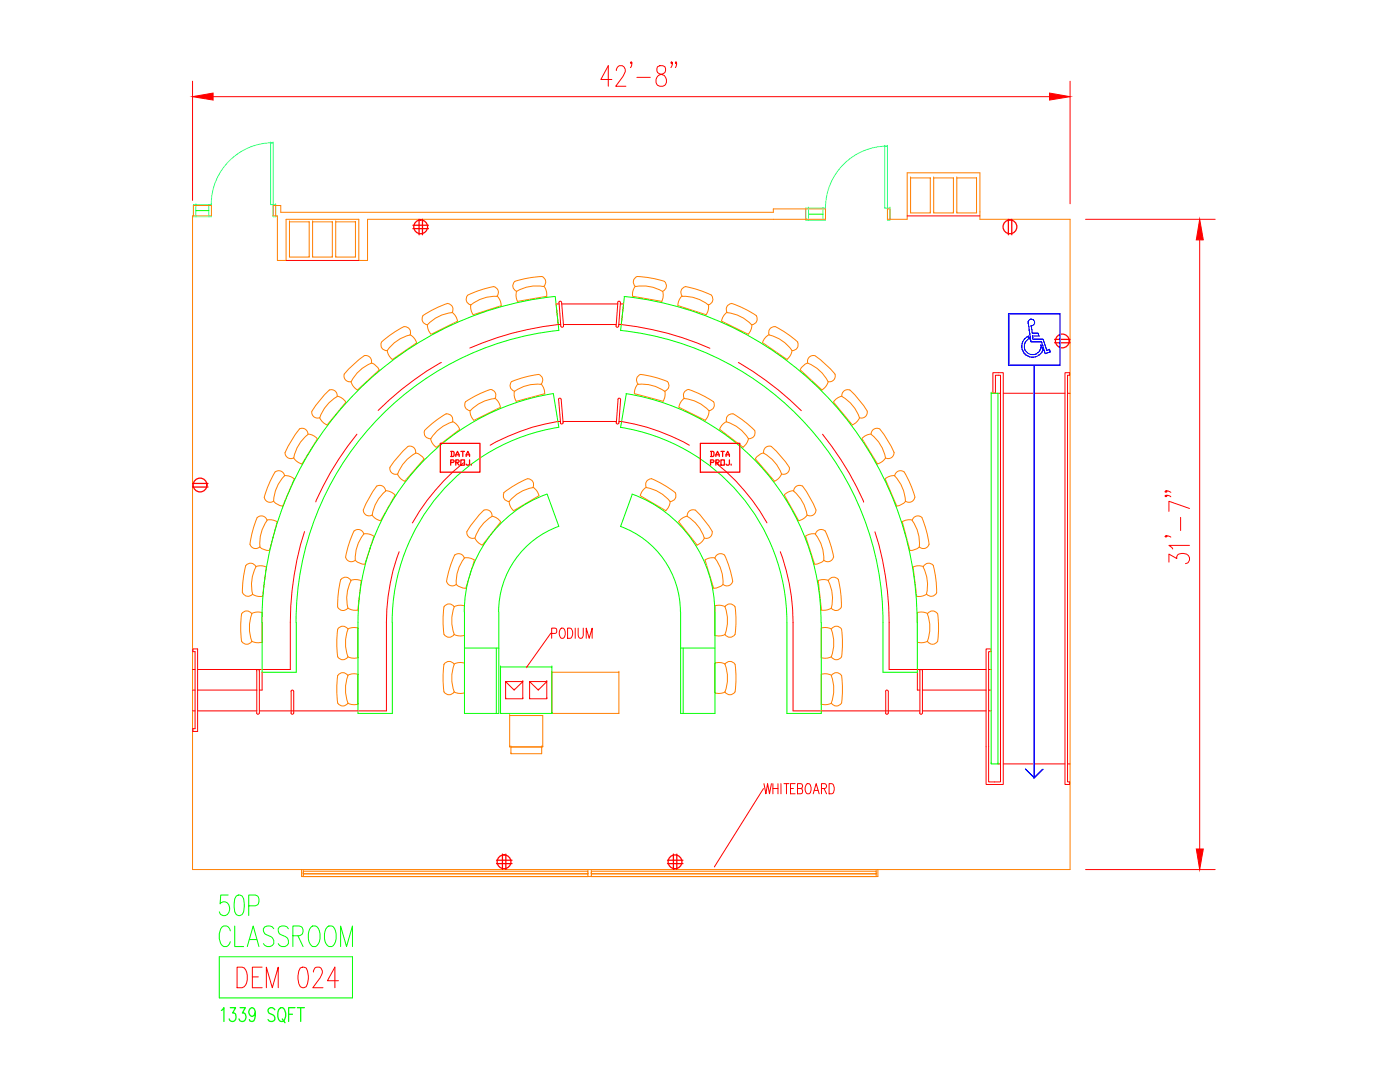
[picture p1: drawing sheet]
<svg xmlns="http://www.w3.org/2000/svg" width="279mm" height="216mm" viewBox="0 0 279 216" stroke-linecap="round" stroke-linejoin="round" font-family="sans-serif">
<!-- layer: A-ANNO-NOTE -->
<g fill="none" stroke="#f00" stroke-width=".2">
<path d="M38.4 16.2v23.8M42.5 19.3h167M122.1 15.9h-2.2l1.5-2.8v4.1M123 14.1a1.07 1.07 0 0 1 .6-1h.6a1.09 1.09 0 0 1 .4 1.6l-1.7 2.5h2M126.1 12.5l-.1 .2-.2-.2 .2-.2a.96 .96 0 0 1-.2 1.2M127.1 15.4h2.7M131.2 13.3a.98 .98 0 0 0 .3 1.4l.6 .2a1.18 1.18 0 0 1 .9 1.6 1.18 1.18 0 0 1-1.8 .5 1.31 1.31 0 0 1 .6-2.1l.6-.2a.87 .87 0 0 0 .4-.8 .87 .87 0 0 0-.5-.8h-.6zM134.2 12.5l-.2 .2-.1-.2 .1-.2a.88 .88 0 0 1-.1 1.2M135 12.5l-.1 .2-.1-.2 .1-.2a1.03 1.03 0 0 1-.1 1.2M213.6 16.2v24.5M216.6 43.8h25.9M239.4 47.9v121.5"/>
<path d="M232.7 98.8l.2 .2-.2 .1-.2-.1a.96 .96 0 0 1 1.2 .1M232.7 97.9l.2 .2-.2 .1-.2-.1a.88 .88 0 0 1 1.2 .1M232.7 106.9l.2 .1-.2 .2-.2-.2a1.03 1.03 0 0 1 1.2 .2M233.3 112.2v-1.6l1.6 .8v-.4a1.48 1.48 0 0 1 2.5 .3 .93 .93 0 0 1-.8 1.2M235.6 103.2v2.7M237.4 108.8h-4.1l.7 .7M237.4 101.5l-4.1-1.5v2.1M110.1 126.4h-.2l-4.8 6.7M110.1 126.4l.9-.1 .1-.3-.1-.6-.9-.1v2.1M111.9 125.4l.2-.1a.64 .64 0 0 1 .7 .8l-.1 .8a.51 .51 0 0 1-.8 .4l-.3-.7v-.5zM113.3 125.3h.5a1.23 1.23 0 0 1 0 2.1h-.5zM114.8 125.3v2.1"/>
<path d="M115.4 125.3l.1 1.8a.45 .45 0 0 0 .4 .3 .45 .45 0 0 0 .4-.3l.1-1.8M117 127.4v-2.1l.6 2.1 .6-2.1v2.1M152.4 157.4l-9.8 15.5M152.5 156.4l.4 2 .3-2 .4 2 .4-2M154.2 156.4v2M154.2 157.3h1.1M155.3 156.4v2M155.9 156.4v2M156.4 156.4h1.1M157 156.4v2M157.8 157.3h.6M158.7 156.4h-.9v2h.9"/>
<path d="M159.2 157.3h.8l.2-.3-.2-.6h-.8v2l.8-.1 .2-.3a.56 .56 0 0 0-.4-.7M161 156.4h.1a.64 .64 0 0 1 .8 .7l-.1 .8a.51 .51 0 0 1-.8 .4l-.3-.7v-.5zM162.3 158.4l.6-2 .6 2M162.5 157.7h.8M163.9 157.3h.9l.2-.3-.2-.6h-.9v2M164.5 157.3l.5 1.1M165.5 156.4h.5a1.23 1.23 0 0 1 0 2h-.5zM216.6 173.5h25.9"/>
</g>
<g fill="#f00" stroke="#f00" stroke-width=".2">
<path d="M238.7 169.4h1.4l-.7 4.1z"/>
<path d="M239.4 43.8l.7 4.1h-1.4z"/>
<path d="M38.4 19.3l4.1-.7v1.4z"/>
<path d="M209.5 18.6l4.1 .7-4.1 .7z"/>
</g>
<!-- layer: furn-00 - A-FURN -->
<g fill="none" stroke="#ff7f00" stroke-width=".2">
<path d="M98.6 57.2a1.2 1.2 0 0 1 .6 1.9 7.8 7.8 0 0 0-5.2 1.8M98.6 57.2a21.4 21.4 0 0 0-5.3 1.7 1.18 1.18 0 0 0 .7 1.9v.9l.4 1.1 5.7-1.8M99.2 59.1l.7 1 .1 .9M102.7 56.1a21.4 21.4 0 0 1 5.5-.9 1.18 1.18 0 0 1 .3 2 8 8 0 0 0-5.4 1M102.8 56.1a1.16 1.16 0 0 0 .3 2M103.1 58.1l-.1 .9 .3 1.1 5.8-1M108.6 57.1l.5 1.2v.8M126.3 59.1l5.8 1M126.8 57.1l-.5 1.2-.1 .8M132.3 58.1l.1 .9-.3 1.1M132.6 56.1a1.16 1.16 0 0 1-.4 2M132.6 56.1a21.4 21.4 0 0 0-5.4-.9 1.16 1.16 0 0 0-.4 2 8 8 0 0 1 5.4 1"/>
<path d="M136.1 59.1l-.7 1-.1 .9M136.8 57.2a21.4 21.4 0 0 1 5.2 1.7 1.21 1.21 0 0 1-.7 1.9M136.8 57.2a1.2 1.2 0 0 0-.7 1.9 7.8 7.8 0 0 1 5.3 1.8M65.7 77.8a1.16 1.16 0 0 1 1.6 1.3M65.7 77.8a21.4 21.4 0 0 0-3.5 4.3M67.3 79.1a7.8 7.8 0 0 0-3.5 4.3l.8 1 .7 .4M67.3 79l1.1 .6 .6 .6M68.7 74.7a1.16 1.16 0 0 0 1.4 1.5M70.1 76.2l.3 .8 .9 .8M74.1 72.4a1.19 1.19 0 0 0-1.4-1.5 21.4 21.4 0 0 0-4 3.8M74.1 72.5a7.8 7.8 0 0 0-4 3.7M74.2 72.4l1 .7 .5 .7-4.4 4"/>
<path d="M76.1 68.3a21.4 21.4 0 0 1 4.6-3.2 1.21 1.21 0 0 1 1.1 1.7 7.7 7.7 0 0 0-4.5 3.2M76.1 68.3a1.16 1.16 0 0 0 1.2 1.7M77.3 70l.2 .7 .8 1M81.9 66.8l.9 .8 .3 .8M83.2 68.4l-4.9 3.3M84.4 63a1.16 1.16 0 0 0 .9 1.8M89.3 60.6a1.16 1.16 0 0 1 .9 1.8M89.3 60.5a21.4 21.4 0 0 0-4.9 2.5M91.3 64.1l-.2-.8a1.19 1.19 0 0 0-1.6-.8l-1.3 .4-1.3 .6-1.6 1.3 .1 .8 .6 1.1M91.3 64.1l-5.3 2.6M98.8 79.5l.8 .9 .3 .8M102.1 76.1a1.16 1.16 0 0 0 .5 1.9"/>
<path d="M102.2 76.1a21.4 21.4 0 0 1 5.3-1.4 1.16 1.16 0 0 1 .5 1.9M108 76.7a7.8 7.8 0 0 0-5.3 1.4l-.1 .8 .4 1.2 5.7-1.5M108 76.7l.6 1 .1 .9M126.6 78.6l5.8 1.5M127.3 76.7l-.6 1-.1 .9M127.3 76.7a7.8 7.8 0 0 1 5.4 1.4v.8l-.4 1.2M133.2 76.1a1.16 1.16 0 0 1-.5 1.9M133.2 76.1a21.4 21.4 0 0 0-5.3-1.4 1.16 1.16 0 0 0-.5 1.9M135.3 61l5.7 1.8M136.5 79.5l-.8 .9-.2 .8M141.4 60.8v.9l-.5 1.1M145 62.4l-.7 .9-.3 .8 5.3 2.6 .6-1.1 .2-.8"/>
<path d="M145.1 62.4a7.8 7.8 0 0 1 4.9 2.4 1.19 1.19 0 0 0 .9-1.8M146 60.5a21.4 21.4 0 0 1 5 2.5M146 60.6a1.16 1.16 0 0 0-.9 1.8M152.2 68.4l4.9 3.3M153.4 66.8l-.9 .8-.3 .8M158.1 70l-.3 .7-.7 1M159.2 68.3a1.16 1.16 0 0 1-1.2 1.7M159.2 68.3a21.4 21.4 0 0 0-4.5-3.2 1.21 1.21 0 0 0-1.2 1.7 7.7 7.7 0 0 1 4.6 3.2M159.7 73.8l4.4 4M161.2 72.4l-1.1 .7-.4 .7M162.6 71a1.16 1.16 0 0 0-1.4 1.5 7.8 7.8 0 0 1 4.1 3.7M162.6 70.9a21.4 21.4 0 0 1 4.1 3.8"/>
<path d="M165.3 76.2l-.4 .8-.9 .8M166.6 74.7a1.16 1.16 0 0 1-1.3 1.5M168 79l-1.1 .6-.6 .6M168 79.1a7.8 7.8 0 0 1 3.5 4.3M169.6 77.8a1.16 1.16 0 0 0-1.6 1.3M169.6 77.8a21.4 21.4 0 0 1 3.5 4.3 1.19 1.19 0 0 1-1.6 1.3M56.8 94.9l1.2 .2 .7 .4-2.3 5.5M59.7 85.6a1.2 1.2 0 0 1 1.8 1.1 7.8 7.8 0 0 0-2.9 4.7l.6 .6 1.1 .6 3.1-5.1M59.8 85.6a21.4 21.4 0 0 0-2.9 4.7 1.15 1.15 0 0 0 1.7 1.1M61.5 86.6l1.2 .4 .6 .5M62.2 82.1a1.16 1.16 0 0 0 1.6 1.3M69 80.2l-3.7 4.6"/>
<path d="M76.9 98a1.2 1.2 0 0 0-1.7-1 21.4 21.4 0 0 0-2.7 4.8 1.18 1.18 0 0 0 1.8 1l.9 .8 .7 .3M77 97.9l1.2 .3 .6 .5M77 98a7.8 7.8 0 0 0-2.7 4.8M78.9 98.8l-3 5.2M82.9 90.4a1.16 1.16 0 0 0-1.5-1.3 21.4 21.4 0 0 0-3.6 4.2 1.16 1.16 0 0 0 1.5 1.3l.5 .7 .9 .7M83 90.4a7.8 7.8 0 0 0-3.6 4.2M83 90.4l1.1 .5 .5 .7M84.7 91.6l-3.9 4.4M85.9 87.5l.3 .8 .8 .9M89.1 82.6a1.21 1.21 0 0 1 1.2 1.6 7.8 7.8 0 0 0-4.3 3.4M89.1 82.5a21.4 21.4 0 0 0-4.4 3.4 1.2 1.2 0 0 0 1.3 1.6M90.4 84.1l.9 .8 .4 .7"/>
<path d="M91.8 85.7l-4.7 3.6M92.9 80.2a21.4 21.4 0 0 1 5-2.5 1.16 1.16 0 0 1 .9 1.8 7.9 7.9 0 0 0-5 2.5M92.9 80.1a1.16 1.16 0 0 0 .9 1.8M93.8 82l.1 .8 .6 1M99.9 81.3l-5.3 2.6M100.6 98.3a1.16 1.16 0 0 0 1 1.8M105.3 95.5a21.4 21.4 0 0 0-4.8 2.8M105.3 95.5a1.16 1.16 0 0 1 1 1.8M106.4 97.3a7.8 7.8 0 0 0-4.8 2.8l.2 .8 .7 1M106.4 97.2l.9 .9 .3 .8M107.6 98.9l-5.1 3M127.8 98.9l5.1 3"/>
<path d="M128.9 97.2l-.8 .9-.3 .8M129 97.3a7.8 7.8 0 0 1 4.7 2.8l-.1 .8-.7 1M130 95.5a21.4 21.4 0 0 1 4.8 2.8M130 95.5a1.16 1.16 0 0 0-1 1.8M134.8 98.3a1.16 1.16 0 0 1-1.1 1.8M135.5 81.3l5.3 2.6M142.4 80.1a1.16 1.16 0 0 1-.9 1.8M142.4 80.2a21.4 21.4 0 0 0-5-2.5 1.16 1.16 0 0 0-.8 1.8 7.9 7.9 0 0 1 4.9 2.5l-.1 .8-.6 1M143.6 85.7l4.7 3.6M145 84.1l-1 .8-.4 .7M146.2 82.6a1.17 1.17 0 0 0-1.2 1.6 7.8 7.8 0 0 1 4.4 3.4l-.5 1.1-.6 .5M146.3 82.5a21.4 21.4 0 0 1 4.3 3.4 1.2 1.2 0 0 1-1.2 1.6"/>
<path d="M152.4 90.4l-.8 .3-.9 .9 3.9 4.4 .7-.4 .7-1a7.8 7.8 0 0 0-3.6-4.2M152.4 90.4a1.16 1.16 0 0 1 1.5-1.3 21.4 21.4 0 0 1 3.6 4.2 1.16 1.16 0 0 1-1.5 1.3M156.5 98.8l2.9 5.2M158.4 98a7.8 7.8 0 0 1 2.7 4.8M158.4 97.9l-1.2 .3-.7 .5M158.4 98a1.2 1.2 0 0 1 1.8-1 21.4 21.4 0 0 1 2.7 4.8 1.18 1.18 0 0 1-1.8 1l-.9 .8-.8 .3M166.4 80.2l3.7 4.6M171.5 83.4l-.4 .7-1 .7M172 87.5l3.1 5.1M173.8 86.6l-1.2 .4-.6 .5M173.8 86.6a1.17 1.17 0 0 1 1.8-1 21.4 21.4 0 0 1 2.9 4.7M173.9 86.7a7.8 7.8 0 0 1 2.8 4.7l-.5 .6-1.1 .6"/>
<path d="M178.4 90.3a1.16 1.16 0 0 1-1.7 1.1M178.6 94.9l-.9 .1-1.1 .5 2.3 5.5 .8-.2a1.18 1.18 0 0 0 .9-1.5l-.3-1.4-.5-1.3-1.3-1.7M178.6 94.9a1.19 1.19 0 0 1 1.8-.8 21.4 21.4 0 0 1 2.2 5.1M182.6 99.2a1.16 1.16 0 0 1-1.9 .8M48.4 118.3a1.16 1.16 0 0 0 2 .2M49 112.8a21.4 21.4 0 0 0-.6 5.5M49.1 112.8a1.17 1.17 0 0 1 2 .3 7.8 7.8 0 0 0-.7 5.5M51.1 113l1.2-.1 .8 .2M51.3 103.3a21.4 21.4 0 0 0-1.4 5.3 1.18 1.18 0 0 0 1.9 .5M51.3 103.3a1.16 1.16 0 0 1 2 .5M51.8 109.2l.7 .4 1.2 .2M53.2 113.1l-.8 5.9-1.2-.1-.8-.3"/>
<path d="M53.3 103.8a7.8 7.8 0 0 0-1.4 5.4M53.3 103.8h1.2l.8 .3M54.6 100a1.17 1.17 0 0 1-1.9-.8 21.4 21.4 0 0 1 2.2-5.1 1.19 1.19 0 0 1 1.9 .8 7.7 7.7 0 0 0-2.2 5.1M54.6 100l.6 .6 1.2 .4M55.3 104.1l-1.5 5.7M68 115.6a21.4 21.4 0 0 0-.6 5.5M68 115.6a1.19 1.19 0 0 1 2.1 .3 7.8 7.8 0 0 0-.7 5.5l1.2 .4 .8-.1M70 115.8l1.2-.1 .8 .2M70.7 105.9a21.4 21.4 0 0 0-1.7 5.3 1.17 1.17 0 0 0 1.9 .6M70.7 105.9a1.16 1.16 0 0 1 1.9 .7 7.8 7.8 0 0 0-1.7 5.2M70.9 111.8l.7 .5 1.2 .3M72.1 115.9l-.7 5.9"/>
<path d="M72.6 106.5l1.3 .1 .7 .4M74.6 107l-1.8 5.6M91.1 116.6l.6 .5 1.2 .3M92.7 111.3a7.9 7.9 0 0 0-1.7 5.3 1.18 1.18 0 0 1-1.9-.6 21.4 21.4 0 0 1 1.6-5.3 1.2 1.2 0 0 1 2 .7M92.7 111.3l1.2 .1 .8 .4-1.8 5.6M93.2 106.1a1.16 1.16 0 0 0 1.5 1.2M98.2 103a1.14 1.14 0 0 0-.7-1.2 1.14 1.14 0 0 0-1.4 .5l-1.8 2.1-1.1 1.7M98.2 103l.8 .3 .9 .8-3.6 4.7-.8-.4a1.22 1.22 0 0 1-.5-1.7l.7-1.3 .9-1.1 1.6-1.3M135.5 104.1l3.6 4.7M137.1 103l-1.1 .5-.6 .6M137.1 103a7.8 7.8 0 0 1 3.5 4.3M137.2 103a1.14 1.14 0 0 1 .7-1.2 1.14 1.14 0 0 1 1.3 .5l1.8 2.1 1.2 1.7"/>
<path d="M140.6 107.4l-.5 .7-1 .7M140.7 111.7l1.7 5.7 1.2-.3 .7-.5M142.1 106.1a1.16 1.16 0 0 1-1.5 1.2M142.6 111.3l-1.2 .1-.7 .4M142.7 111.3a7.9 7.9 0 0 1 1.6 5.3 1.18 1.18 0 0 0 1.9-.6 21.4 21.4 0 0 0-1.6-5.3 1.2 1.2 0 0 0-1.9 .7M160.8 107l1.8 5.6M162.7 106.6a7.8 7.8 0 0 1 1.7 5.2 1.2 1.2 0 0 0 1.9-.6M162.7 106.5l-1.2 .1-.7 .4M163.3 115.9l.6 5.9M164.4 111.8l-.6 .5-1.2 .3M164.7 105.9a1.16 1.16 0 0 0-2 .7M164.7 105.9a21.4 21.4 0 0 1 1.7 5.3"/>
<path d="M165.3 115.8l-1.2-.1-.8 .2M167.3 115.6a21.4 21.4 0 0 1 .6 5.5M167.3 115.6a1.19 1.19 0 0 0-2 .3 7.8 7.8 0 0 1 .6 5.5M182 103.8h-1.2l-.8 .3 1.6 5.7M182 103.8a7.8 7.8 0 0 1 1.5 5.4l-.7 .4-1.2 .2M182.1 103.8a1.15 1.15 0 0 1 1.9-.5 21.4 21.4 0 0 1 1.4 5.3 1.18 1.18 0 0 1-1.9 .5M182.2 113.1l.8 5.9M184.2 113.1a7.8 7.8 0 0 1 .7 5.5l-.8 .3-1.2 .1M184.3 113l-1.3-.1-.8 .2M184.3 113.1a1.16 1.16 0 0 1 2-.3 21.4 21.4 0 0 1 .6 5.5M186.9 118.3a1.16 1.16 0 0 1-2 .2M48.2 122.5a21.4 21.4 0 0 0 0 5.5"/>
<path d="M50.2 122.5a1.16 1.16 0 0 0-2 0M50.2 128a1.16 1.16 0 0 1-2 0M50.3 122.4l.8-.2h1.2v6M50.3 122.5a7.8 7.8 0 0 0 0 5.5l1.2 .3 .8-.2M67.4 125.6a21.4 21.4 0 0 0 0 5.5 1.19 1.19 0 0 0 2 0M67.4 121.1a1.16 1.16 0 0 0 2 .3M69.4 134.8a1.19 1.19 0 0 0-2 0 21.4 21.4 0 0 0 0 5.5 1.19 1.19 0 0 0 2 0M69.4 125.5a1.16 1.16 0 0 0-2 0M69.4 134.7l.8-.2 1.3 .1-.1 5.9-.8 .1-1.1-.3M69.4 125.5l.8-.3 1.3 .1-.1 6M69.5 134.8a7.8 7.8 0 0 0 0 5.5M69.5 125.6a7.8 7.8 0 0 0 0 5.5l1.1 .2 .9-.1"/>
<path d="M88.8 132.3a1.2 1.2 0 0 1 1.9 .2 8 8 0 0 0-.1 5.6 1.19 1.19 0 0 1-2 0 21.4 21.4 0 0 1 0-5.6zM88.8 120.8a1.2 1.2 0 0 1 1.9 .3 8 8 0 0 0-.1 5.5 1.19 1.19 0 0 1-2 0 21.4 21.4 0 0 1 0-5.5zM90.7 138.1l.7 .2h1.3M90.7 126.6l.7 .3 1.3-.1M92.7 132.3l-1.3-.1-.7 .3M92.7 120.9l-1.3-.1-.7 .2M92.7 120.9v5.9M92.7 132.3v5.9M110.1 134.1h13.4v8.3h-13.4zM110.1 134.1h.1M123.5 134.1h.1M144.7 126.6l-.8 .3-1.2-.1"/>
<path d="M144.7 132.5l-1.2-.3-.8 .1v5.9l.8 .2 1.2-.3M144.7 121l-1.2-.2-.8 .1v5.9M144.9 132.3a1.2 1.2 0 0 1 1.8 .2 21.4 21.4 0 0 1 0 5.6 1.19 1.19 0 0 1-2 0 7.7 7.7 0 0 0 0-5.5zM144.9 120.8a1.2 1.2 0 0 1 1.8 .3 21.4 21.4 0 0 1 0 5.5 1.19 1.19 0 0 1-2 0 7.7 7.7 0 0 0 0-5.5zM165.9 134.8a7.8 7.8 0 0 1 0 5.5M165.9 125.6a7.8 7.8 0 0 1 0 5.5l-1.2 .2-.8-.1M165.9 134.7l-1.2-.3-.8 .2v5.9l.8 .1 1.2-.3M165.9 125.5l-1.2-.3-.8 .1v6M165.9 121.3l-.7 .4h-1.3M165.9 134.8a1.19 1.19 0 0 1 2.1 0 21.4 21.4 0 0 1 0 5.5 1.19 1.19 0 0 1-2.1 0M165.9 125.5a1.16 1.16 0 0 1 2 0M167.9 121.1a1.16 1.16 0 0 1-2 .3"/>
<path d="M168 125.6a21.4 21.4 0 0 1 0 5.5 1.19 1.19 0 0 1-2.1 0M185.1 122.5a7.8 7.8 0 0 1 0 5.5l-1.2 .3-.8-.2M185.1 122.4l-1.2-.3-.8 .1v6M185.1 128a1.16 1.16 0 0 0 2 0M185.1 122.5a1.16 1.16 0 0 1 2 0M187.1 122.5a21.4 21.4 0 0 1 0 5.5M101.7 142.8h6.6v6.2h-6.6zM101.7 149h.1M101.7 142.8h.1M102 149h6.1v1.4h-6.1zM102 149h.1M102 150.4h.1"/>
<path d="M108.1 149h.1M108.3 149h.1M110.1 142.4h.1"/>
</g>
<!-- layer: pln-00-area - A-ROOM-NUMB -->
<path d="M43.8 190.9h26.5v8.2h-26.5z" fill="none" stroke="#0f0" stroke-width=".2"/>
<path d="M47.3 193h1a1.69 1.69 0 0 1 1 1.5 2.23 2.23 0 0 1-1 2.6h-1zM50.4 194.9h1.1M52.3 193h-1.9v4.1h1.9M53.2 197.1v-4.1l1.1 4.1 1.2-4.1v4.1M59.9 193.2l.5-.2 .7 .2a4.2 4.2 0 0 1 0 3.7l-.5 .2-.7-.2a3.9 3.9 0 0 1 0-3.7zM62.6 194a1.07 1.07 0 0 1 .5-1h.6a1.09 1.09 0 0 1 .5 1.5l-1.8 2.6h2.1M67.5 195.7h-2.2l1.5-2.7v4.1" fill="none" stroke="#f00" stroke-width=".2"/>
<!-- layer: pln-00-area - A-ROOM-NAME -->
<g fill="none" stroke="#0f0" stroke-width=".2">
<path d="M45.5 178.6h-1.4l-.2 1.8a.98 .98 0 0 1 1.8 .1 1.38 1.38 0 0 1-1.2 2.2l-.4-.2-.3-.6M47.1 178.8l.5-.2 .7 .2a4.1 4.1 0 0 1 0 3.7l-.4 .2-.8-.2a4.1 4.1 0 0 1 0-3.7zM46 185.7a1.02 1.02 0 0 0-1.6-.8 2.86 2.86 0 0 0 .2 4 1.11 1.11 0 0 0 1.4-1M46.8 184.8v4.1h1.8M49.3 188.9l1.2-4.1 1.2 4.1M49.6 180.7h1.4l.4-.2a1.22 1.22 0 0 0-.4-1.9h-1.4v4.1M49.8 187.5h1.5M54.6 185.3a1.22 1.22 0 0 0-2 0 1.12 1.12 0 0 0 .6 1.2l.8 .4a1.11 1.11 0 0 1 .4 1.8 1.11 1.11 0 0 1-1.8-.4M57.6 185.3a1.17 1.17 0 0 0-2.1 0 1.04 1.04 0 0 0 .6 1.2l.9 .4a1.09 1.09 0 0 1 .3 1.8 1.09 1.09 0 0 1-1.8-.4M58.4 186.7h1.4a1.01 1.01 0 0 0 .7-1 1.01 1.01 0 0 0-.7-.9h-1.4v4.1M59.5 186.7l1 2.2M62.1 184.9l.3-.1a1.1 1.1 0 0 1 1.3 .9 2.62 2.62 0 0 1-.7 3.2 1.34 1.34 0 0 1-1.5-1.6 2.85 2.85 0 0 1 .6-2.4z"/>
<path d="M65.3 184.9l.3-.1a1.04 1.04 0 0 1 1.4 .9 2.7 2.7 0 0 1-.8 3.2 1.35 1.35 0 0 1-1.4-1.6 2.85 2.85 0 0 1 .5-2.4zM68 188.9v-4.1l1.2 4.1 1.1-4.1v4.1"/>
</g>
<!-- layer: PLN-00-EXTRACT - A-WALL-PART -->
<path d="M38.6 43.1v-2.1h3.6v2.1h-3.8v130.4h175.2v-129.7h-18v-9.3h-14.6v9.3h-3.9v-2.1h.5v2.1M54.5 41h1.5v1.4h98.3v-.7h10.4v2.1h-91.4v8.2h-1.7v-8.2h-14.5v8.2h-1.7v-8.9h-.9zM55 41v2.1M160.8 41.7v2.1M60.2 173.5v1.4h115v-1.4" fill="none" stroke="#ff7f00" stroke-width=".2"/>
<!-- layer: PLN-00-EXTRACT - A-DOOR -->
<g fill="none" stroke="#0ff" stroke-width=".2">
<path d="M54 28.5h.5v12.3h-.5zM54 28.5h.1M54.5 28.5a12.3 12.3 0 0 0-12.4 12.3M54.5 28.5h.1M176.6 29.2h.5v12.3h-.5zM176.6 29.2h.1M177.1 29.2a12.3 12.3 0 0 0-12.4 12.3M177.1 29.2h.1M38.6 40.8h.5v2.5h-.5zM38.6 43.3h.1M39.1 40.8h.1M39.1 43.3h.1"/>
<path d="M39.1 40.8h2.6M39.1 43.3h2.6M41.7 40.8h.5v2.5h-.5zM41.7 43.3h.1M42.2 40.8h.1M42.2 43.3h.1M54 40.8h.1M54.5 40.8h.5v2.5h-.5zM54.5 43.3h.1M55 40.8h.1M55 43.3h.1M160.8 41.5h.6v2.4h-.6z"/>
<path d="M160.8 43.9h.1M161.4 41.5h.1M161.4 43.9h.1M161.4 41.5h2.8M161.4 43.9h2.8M164.2 41.5h.5v2.4h-.5zM164.2 43.9h.1M164.7 41.5h.1M164.7 43.9h.1M176.6 41.5h.1M177.1 41.5h.5v2.4h-.5zM177.1 43.9h.1"/>
<path d="M177.6 41.5h.1M177.6 43.9h.1"/>
</g>
<!-- layer: PLN-00-EXTRACT - A-GLAZ -->
<path d="M39.1 42h2.6M161.4 42.7h2.8" fill="none" stroke="#0f0" stroke-width=".2"/>
<!-- layer: pln-00 - A-EQPM -->
<g fill="none" stroke="#ff7f00" stroke-width=".2">
<path d="M181.7 35.5h4v7h-4zM181.7 35.5h.1M186.3 35.5h4v7h-4zM186.3 35.5h.1M191 35.5h3.9v7h-3.9zM191 35.5h.1M57.8 44.3h3.9v7h-3.9zM57.8 51.3h.1M57.8 44.3h.1M61.7 51.3h.1M62.4 44.3h3.9v7h-3.9zM62.4 51.3h.1"/>
<path d="M62.4 44.3h.1M66.3 51.3h.1M67 44.3h3.9v7h-3.9zM67 51.3h.1M67 44.3h.1M70.9 51.3h.1M181.7 42.5h.1M185.7 42.5h.1M186.3 42.5h.1M190.3 42.5h.1M191 42.5h.1M194.9 42.5h.1"/>
<path d="M60.5 173.8h56.8v.6h-56.8zM60.5 174.4h.1M60.5 173.8h.1M60.5 174.4h56.8v.5h-56.8zM60.5 174.9h.1M117.3 173.8h.1M117.3 174.4h.1M118 173.8h56.9v.6h-56.9zM118 174.4h.1M118 173.8h.1M118 174.4h56.9v.5h-56.9zM118 174.9h.1"/>
<path d="M174.9 173.8h.1M174.9 174.4h.1"/>
</g>
<!-- layer: pln-00 - A-CASE -->
<path d="M57.1 52h14.5M181 43.1h14.6" fill="none" stroke="#f00" stroke-width=".2"/>
<!-- layer: pln-00 - A-VCIR -->
<g fill="none" stroke="#f00" stroke-width=".2">
<path d="M88.1 72.3a58 58 0 0 0-12.6 9.6M111.4 64.8a60.2 60.2 0 0 0-17.6 4.7M111.4 64.8h.5M111.5 79.8l.4 4.6M111.6 60.6h-.6l.4 4.2M112 79.7l-.3-.3-.2 .3M112 79.7l.4 4.7M112.1 60.4l-.3-.3-.3 .3M112.1 60.4l.4 4.6-.3 .3-.3-.2-.3-4.7M112.1 60.6h11.2M112.4 64.8h10.6M123.3 60.4l.3-.3 .2 .3-.3 4.7-.3 .2-.3-.3"/>
<path d="M123.3 60.4l-.3 4.6M123.3 79.7l.3-.3 .3 .3M123.3 79.7l-.3 4.7M123.5 64.8h.5M123.8 60.6h.6l-.4 4.2M123.9 79.8l-.4 4.6M124 64.8a59.2 59.2 0 0 1 17.7 4.7M147.3 72.3a62 62 0 0 1 12.6 9.6M198.1 74.4h2.1v82.1h-3.4v-27h.9v.5h-.4v26h2.4v-81.1h-1v3.5h-.6zM199.2 78.5h.5M200.2 78.5h12.3M212.5 74.4h1v.5h-.5v81.1h.5v.5h-1z"/>
<path d="M213 78.5h.6M71.2 86.6a56.3 56.3 0 0 0-8.2 13.5M92.5 92.4a42.6 42.6 0 0 0-10.2 11.9M111.9 84.1a36.7 36.7 0 0 0-14.1 4.7M112.4 84.3l-.3 .3-.3-.2M112.4 84.1h10.6M123 84.3l.2 .3 .3-.2M123.5 84.1a37.3 37.3 0 0 1 14.1 4.7M142.8 92.4a40.9 40.9 0 0 1 10.3 11.9M164.2 86.6a57.5 57.5 0 0 1 8.2 13.6M60.8 106.1a60.3 60.3 0 0 0-2.9 18v9.5h-18.5M79.7 110.1a40.6 40.6 0 0 0-2.6 14.1v17.6h-25.3"/>
<path d="M155.7 110.1a40.6 40.6 0 0 1 2.6 14.1v17.6h25.3M174.6 106.1a60.3 60.3 0 0 1 2.8 18.1v9.4h19.4M38.4 133.6h.5M38.4 137.7h.5M38.5 129.5h.9v16.5h-.9v-.6h.4v-15.4h-.4zM39.4 137.7h11.9M51.2 133.9l.3-.3 .3 .3v8.4l-.3 .2-.3-.3M51.3 133.9v8.4M52.3 134.1v3.6h-.5M58.1 138v4.3M58.6 138l-.3-.3-.2 .3M58.6 138v4.2l-.3 .3-.2-.3"/>
<path d="M176.7 138l.3-.3 .3 .3M176.8 138v4.3M177.3 138v4.2l-.3 .3-.3-.3M183.1 134.1v3.6h.5M183.5 133.9l.3-.3 .3 .3v8.4l-.3 .2-.3-.3M183.6 133.9v8.4M184.1 137.7h12.7M197.3 133.6h.5M197.3 137.7h.5M38.4 141.8h.5M39.4 141.8h11.9M184.1 141.8h12.7"/>
<path d="M197.3 141.8h.5M199.2 152.4h.5M200.2 152.4h12.3M213 152.4h.6"/>
</g>
<!-- layer: pln-00 - A-LINE-LGHT -->
<g fill="none" stroke="#0f0" stroke-width=".2">
<path d="M110.8 59.2a65.4 65.4 0 0 0-58.5 65v9.9h6.8v-9.9M110.8 59.2l.7 6.8M124.6 59.2a65.5 65.5 0 0 1 58.5 65v9.9h-6.9v-9.9a58.6 58.6 0 0 0-52.4-58.3M124.6 59.2l-.7 6.8M110.4 78.5a46.2 46.2 0 0 0-39 45.7v18.2h6.9v-18.2a39.4 39.4 0 0 1 33.2-38.9l-1.1-6.7M111.5 65.9a58.6 58.6 0 0 0-52.4 58.3M124.9 78.5a46.2 46.2 0 0 1 39 45.7M125 78.6l-1.2 6.7a39.4 39.4 0 0 1 33.2 38.9v18.2h6.9v-18.2M197.8 78.5h1.4v73.9h-1.4zM197.8 78.5h.1M109.2 98.6a25 25 0 0 0-16.5 23.5M109.2 98.6l2.3 6.5"/>
<path d="M126.1 98.6a25 25 0 0 1 16.5 23.5M126.2 98.6l-2.3 6.5M111.5 105a18.1 18.1 0 0 0-12 17.1M123.8 105a18.1 18.1 0 0 1 12 17.1M92.7 122.1v20.3h6.9v-20.3M92.7 129.3h6.9M99 129.3v13.1M135.8 122.1v20.3h6.9v-20.3M135.8 129.3h6.9M136.3 129.3v13.1M197.8 152.4h.1M199.2 152.4h.1"/>
</g>
<!-- layer: pln-00 - A-EQPM -->
<path d="M99.9 133.1h10.2v9.3h-10.2zM99.9 133.1h.1M110.1 133.1h.1M110.1 142.4h.1" fill="none" stroke="#0f0" stroke-width=".2"/>
<!-- layer: pln-00 - A-CSLT-ELEC -->
<path d="M100.9 136l1.7 1.7 1.7-1.7v3.4h-3.4zM100.9 139.4h.1M100.9 136h3.4M102.6 137.7h.1M104.3 136h.1M104.3 139.4h.1M105.7 136l1.7 1.7 1.7-1.7v3.4h-3.4zM105.7 139.4h.1M105.7 136h3.4M107.4 137.7h.1M109.1 136h.1M109.1 139.4h.1" fill="none" stroke="#f00" stroke-width=".2"/>
<!-- layer: AV_ELEC -->
<g fill="none" stroke="#f00" stroke-width=".25">
<path d="M82.4 45.6h3.1M82.4 44.9h3.1M83.6 43.8v3M84.3 43.8v3M201.2 43.8v3M201.9 43.8v3M210.5 68.4h3.1M210.5 67.7h3.1M38.4 97.2h3.1M38.4 96.5h3.1M87.9 88.5h7.9v5.7h-7.9zM89.9 90.1h.6l.1 .1v.7l-.1 .2h-.6"/>
<path d="M89.9 92.3h.6l.1-.4-.1-.1h-.6v1M90.1 90.1v1M91 91.1v-.4l.3-.6 .3 .6v.4M91 92.3h.5l.1-.4-.1-.1h-.5v1M91 90.7h.6M91.1 92.3l.5 .5M92 91.8h.7v1h-.7zM92 90.1h.7M92.4 90.1v1M93 91.1v-.4l.4-.6 .3 .6v.4M93 90.7h.7M93.7 91.8v.8l-.2 .2h-.3l-.2-.2"/>
<path d="M94.1 92.6v.2M139.8 88.5h7.8v5.7h-7.8zM141.8 90.1h.5l.2 .1v.7l-.2 .2h-.5M141.8 92.3h.5l.2-.4-.2-.1h-.5v1M142 90.1v1M142.9 91.1v-.4l.3-.6 .3 .6v.4M142.9 92.3h.5l.1-.4-.1-.1h-.5v1M142.9 90.7h.6M143 92.3l.5 .5M143.9 91.8h.7v1h-.7zM143.9 90.1h.7M144.2 90.1v1"/>
<path d="M144.9 91.1v-.4l.3-.6 .4 .6v.4M144.9 90.7h.7M145.6 91.8v.8l-.2 .2h-.3l-.2-.2M145.9 92.6v.2M99.1 172.3h3.1M99.1 171.6h3.1M100.3 170.4v3.1M101 170.4v3.1M133.2 172.3h3.1M133.2 171.6h3.1M134.4 170.4v3.1M135.1 170.4v3.1"/>
<circle cx="84" cy="45.3" r="1.38"/>
<circle cx="201.6" cy="45.3" r="1.38"/>
<circle cx="212" cy="68" r="1.38"/>
<circle cx="39.9" cy="96.8" r="1.38"/>
<circle cx="100.6" cy="172" r="1.38"/>
<circle cx="134.7" cy="172" r="1.38"/>
</g>
<!-- layer: DIMS -->
<path d="M44.2 201.6l.5-.5v2.7M46 201.1h1l-.6 1h.3a.93 .93 0 0 1 .4 1 .93 .93 0 0 1-.8 .7l-.3-.1-.3-.4M47.9 201.1h1.1l-.6 1h.3a.91 .91 0 0 1 .4 1 .91 .91 0 0 1-.9 .7l-.3-.1-.2-.4M51 202a.79 .79 0 0 1-.8 .8 .9 .9 0 0 1-.6-.9 .9 .9 0 0 1 .8-.8 1.96 1.96 0 0 1 .3 2.6l-.5 .1-.3-.1-.1-.3M54.8 201.5a.69 .69 0 0 0-.9-.4 .69 .69 0 0 0-.2 1l.8 .4a.73 .73 0 0 1 .2 1.2 .73 .73 0 0 1-1.2-.3M55.8 201.2l.2-.1a.93 .93 0 0 1 1 1l-.1 1.1a.68 .68 0 0 1-.7 .7 .68 .68 0 0 1-.7-.7l-.1-.4a1.86 1.86 0 0 1 .4-1.6zM56.3 203.3l.6 .8M57.6 202.4h.8M58.9 201.1h-1.3v2.7M59.3 201.1h1.4M60 201.1v2.7" fill="none" stroke="#0f0" stroke-width=".25"/>
<!-- layer: FURN -->
<path d="M201.3 62.6v10.3v-10.3M201.3 62.6h10.2v10.3h-10.2M205.2 64.4a.66 .66 0 0 1 .6-.7 .66 .66 0 0 1 .7 .7 .66 .66 0 0 1-.7 .6M205.2 64.5l.5 3.7h2.1l.8 2.4 1-.4-.1-.5-.6 .2-.7-2.2h-2.1v-.7h1.2l-.1-.5h-1.2l-.2-1.4M205.4 67.6a1.67 1.67 0 0 0-.9 2.1 1.67 1.67 0 0 0 2 1 1.67 1.67 0 0 0 1.2-1.9M205.4 67.6l-.1-.5a2.18 2.18 0 0 0-.7 3.6 2.18 2.18 0 0 0 3.5-.8M207.7 68.8l.4 1.1" fill="none" stroke="#00f" stroke-width=".25"/>
<!-- layer: DOOR_WIND -->
<path d="M206.4 72.9v82.3l-1.7-1.7M208.1 153.5l-1.7 1.7" fill="none" stroke="#00f" stroke-width=".3"/>
</svg>
